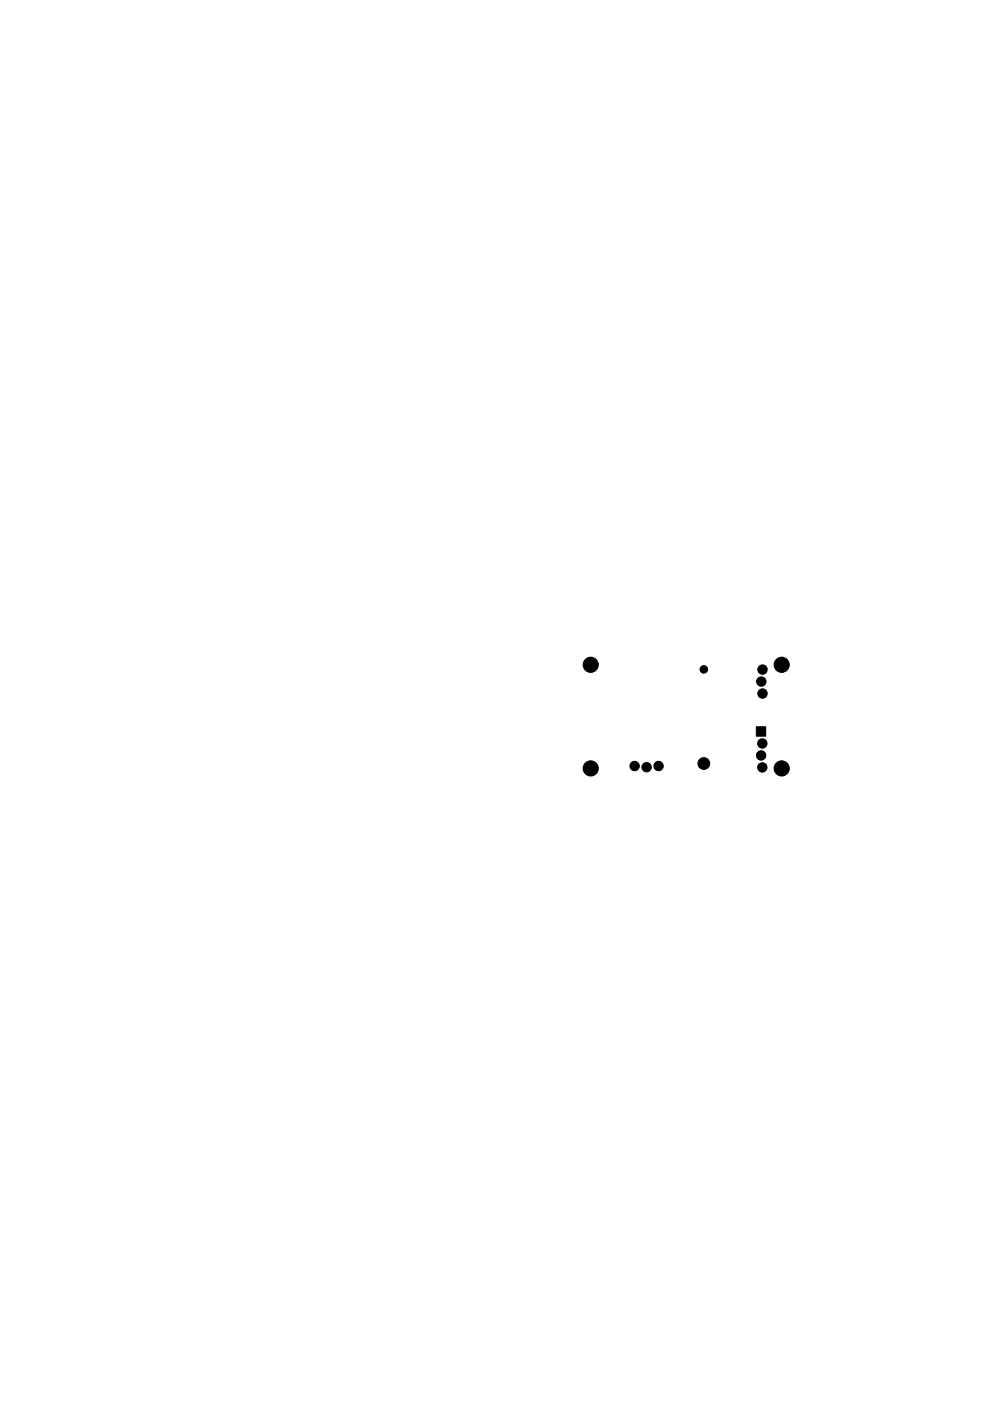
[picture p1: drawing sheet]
<svg xmlns="http://www.w3.org/2000/svg" width="210mm" height="297mm" viewBox="0 0 210 297" stroke-linecap="round" stroke-linejoin="round" font-family="sans-serif">
<g fill="#000" stroke="#000" stroke-width=".21">
<circle cx="125.2" cy="140.9" r="1.61"/>
<circle cx="149.2" cy="141.9" r=".8"/>
<circle cx="161.4" cy="144.5" r=".99"/>
<circle cx="161.6" cy="157.6" r=".99"/>
<circle cx="161.7" cy="147" r=".99"/>
<circle cx="161.7" cy="142" r=".99"/>
<circle cx="165.7" cy="140.9" r="1.61"/>
<circle cx="125.2" cy="162.9" r="1.61"/>
<circle cx="134.6" cy="162.4" r=".99"/>
<circle cx="137.1" cy="162.7" r=".99"/>
<circle cx="139.6" cy="162.4" r=".99"/>
<circle cx="149.2" cy="161.9" r="1.25"/>
<circle cx="161.4" cy="160.2" r=".99"/>
<circle cx="161.6" cy="162.7" r=".99"/>
<circle cx="165.7" cy="162.9" r="1.61"/>
</g>
<path d="M160.4 154.1h1.9v2h-1.9z" fill="#000" stroke="#000" stroke-width=".21"/>
</svg>
